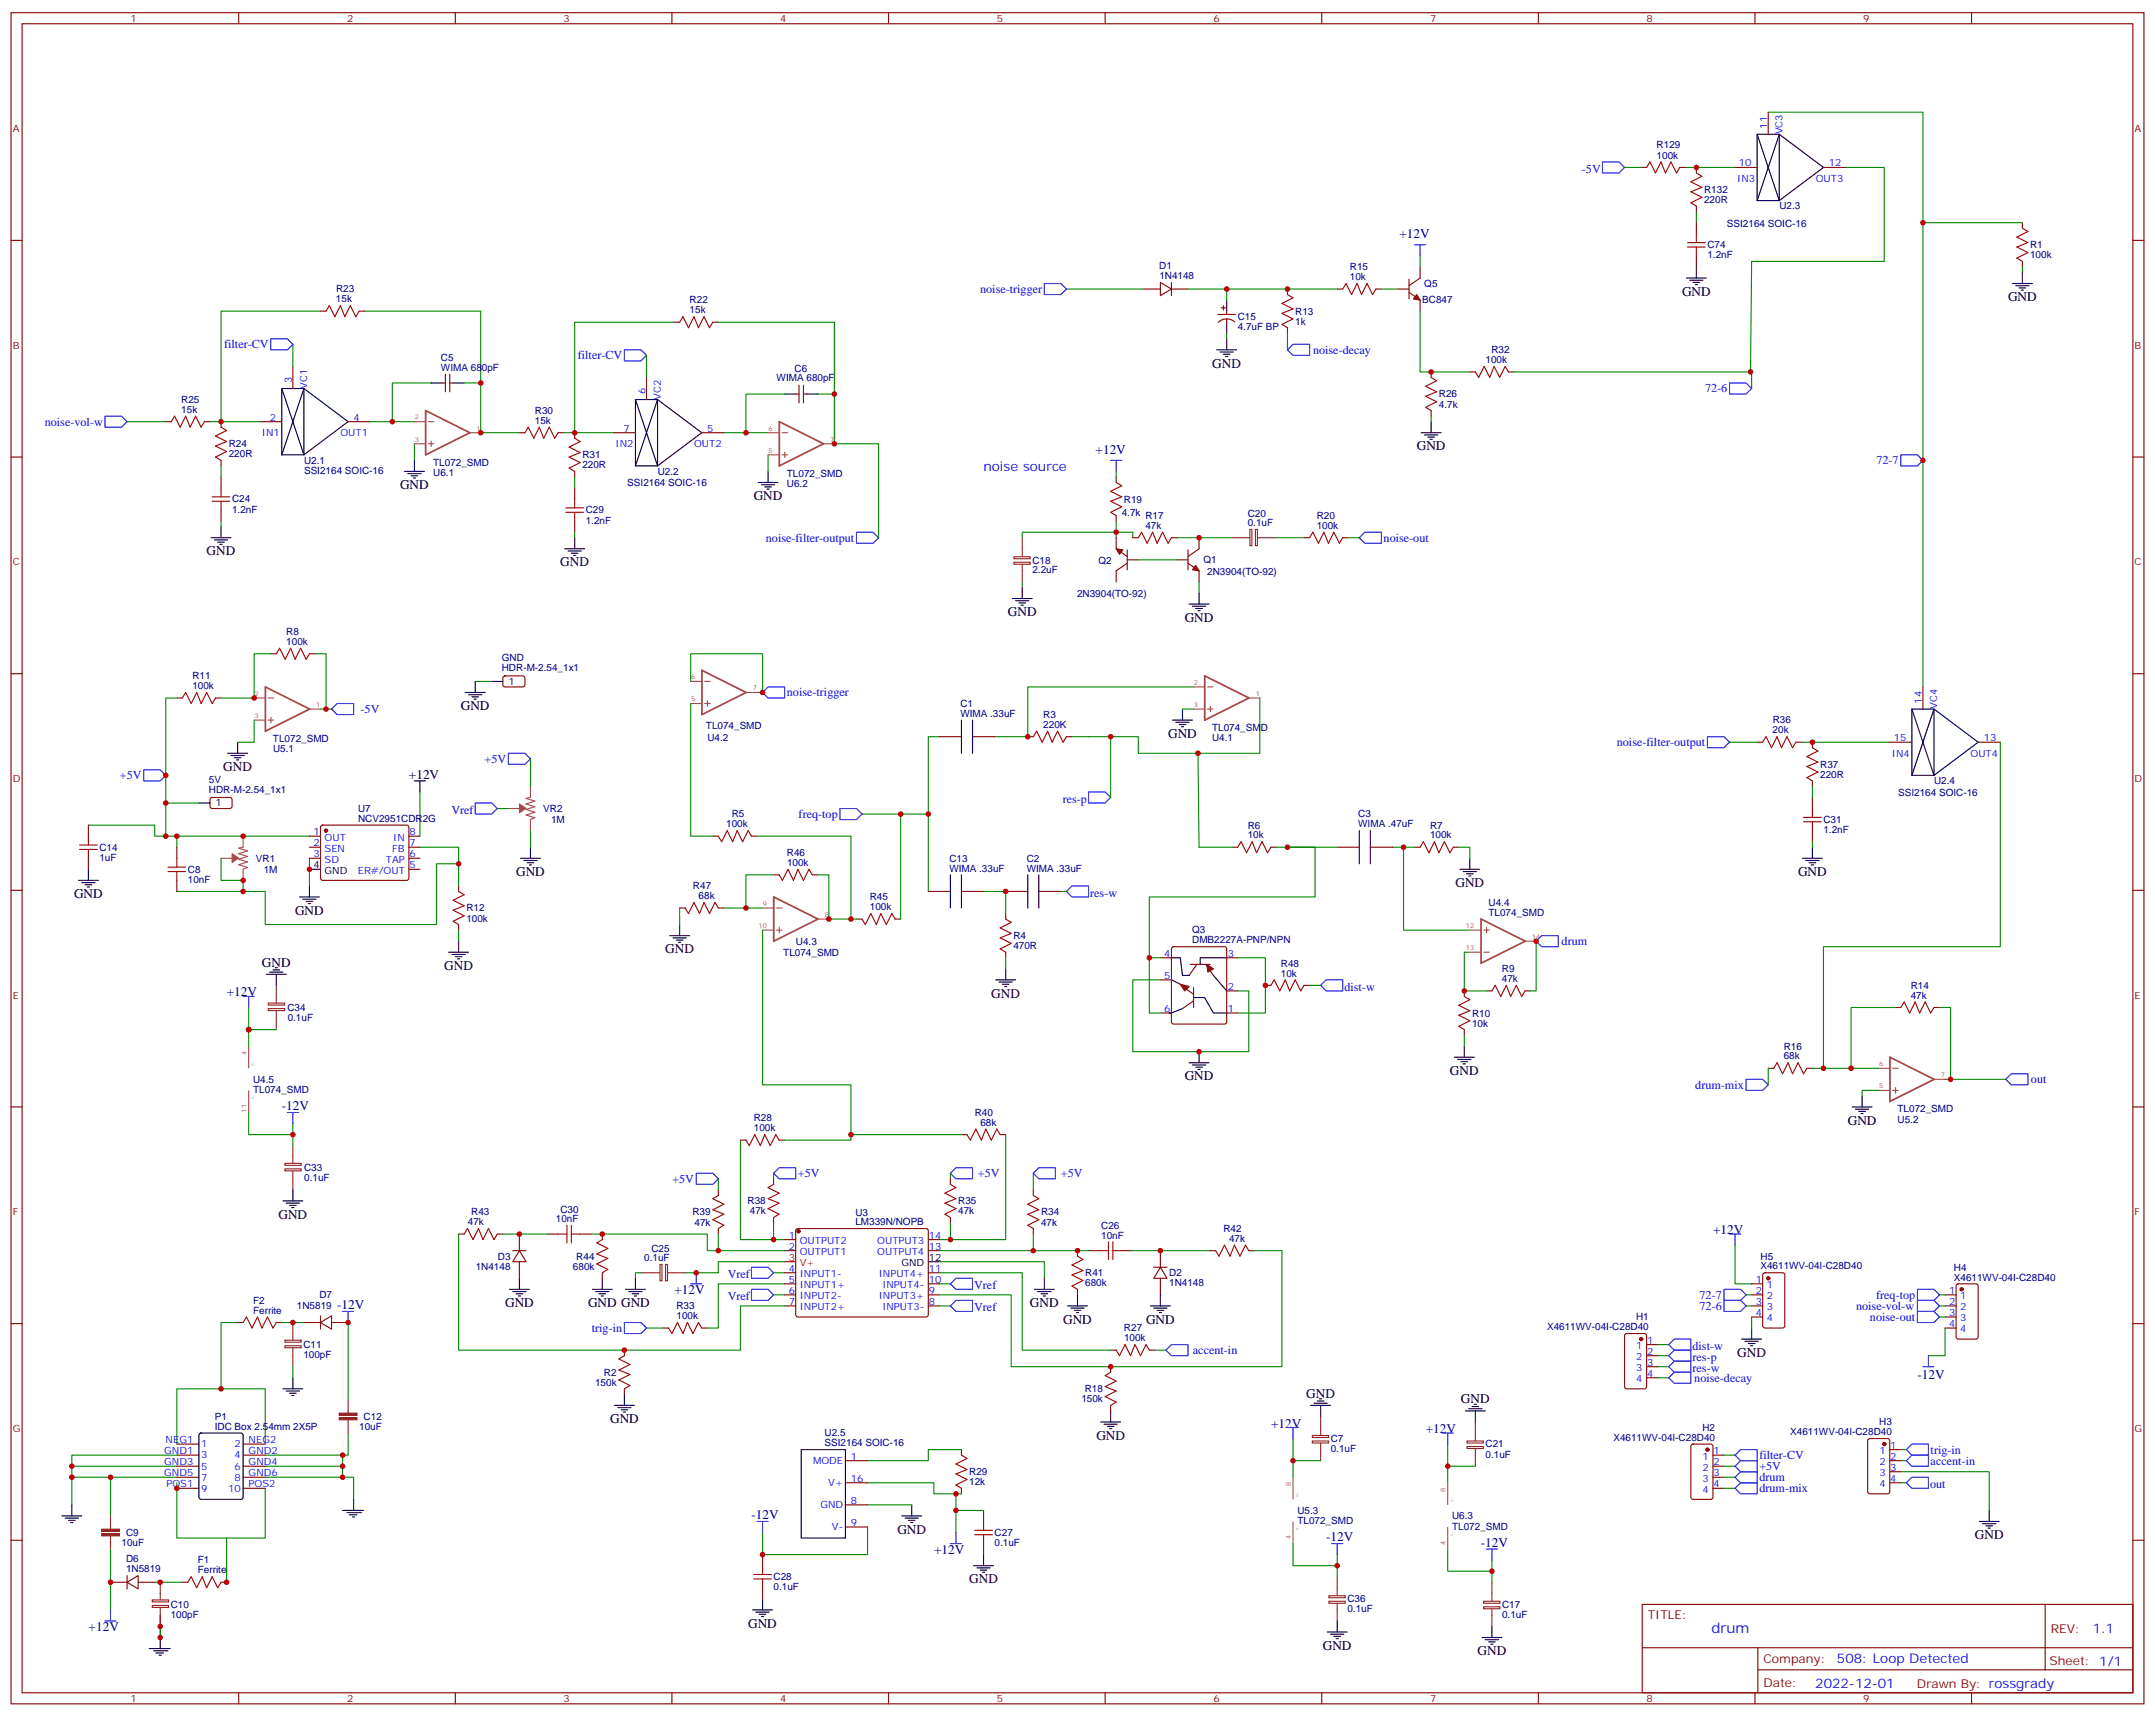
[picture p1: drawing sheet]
<svg xmlns="http://www.w3.org/2000/svg" width="688mm" height="548mm" viewBox="0 0 688 548" stroke-linecap="round" stroke-linejoin="round" font-family="sans-serif">
<defs><g id="words">
<text font-size="4.6" fill="#00f" x="546.3" y="521.1">drum</text>
<g font-size="4.2" fill="#000080">
<text x="446.7" y="76">+12V</text>
<text x="349.7" y="144.8">+12V</text>
<text x="72.4" y="318">+12V</text>
<text x="90" y="354.4">-12V</text>
<text x="546.9" y="393.9">+12V</text>
<text x="215.3" y="412.9">+12V</text>
<text x="107.6" y="417.9">-12V</text>
<text x="612.1" y="440.1">-12V</text>
<text x="405.8" y="455.6">+12V</text>
<text x="455.2" y="457.4">+12V</text>
<text x="239.9" y="484.9">-12V</text>
<text x="423.3" y="491.9">-12V</text>
<text x="298.2" y="495.8">+12V</text>
<text x="472.7" y="493.7">-12V</text>
<text x="28.3" y="520.5">+12V</text>
</g>
<g font-size="4.2">
<text x="536.9" y="94.4">GND</text>
<text x="641" y="96.1">GND</text>
<text x="387" y="117.3">GND</text>
<text x="452.3" y="143.8">GND</text>
<text x="127.7" y="156.1">GND</text>
<text x="240.6" y="159.6">GND</text>
<text x="66" y="177.3">GND</text>
<text x="178.9" y="180.8">GND</text>
<text x="321.7" y="196.7">GND</text>
<text x="378.2" y="198.4">GND</text>
<text x="147.1" y="226.7">GND</text>
<text x="372.9" y="235.5">GND</text>
<text x="71.3" y="246.1">GND</text>
<text x="130.5" y="248.5">+12V</text>
<text x="164.7" y="279.6">GND</text>
<text x="574" y="279.6">GND</text>
<text x="23.6" y="286.6">GND</text>
<text x="464.6" y="283.1">GND</text>
<text x="94.2" y="291.9">GND</text>
<text x="212.4" y="304.3">GND</text>
<text x="83.6" y="308.5">GND</text>
<text x="141.8" y="309.6">GND</text>
<text x="316.4" y="318.4">GND</text>
<text x="378.2" y="344.8">GND</text>
<text x="462.8" y="343.1">GND</text>
<text x="589.8" y="359">GND</text>
<text x="88.9" y="388.9">GND</text>
<text x="161.2" y="417.2">GND</text>
<text x="187.7" y="417.2">GND GND</text>
<text x="328.8" y="417.2">GND</text>
<text x="339.4" y="422.5">GND</text>
<text x="365.8" y="422.5">GND</text>
<text x="554.6" y="433">GND</text>
<text x="417" y="446.1">GND</text>
<text x="466.4" y="447.9">GND</text>
<text x="194.8" y="454.2">GND</text>
<text x="350" y="459.5">GND</text>
<text x="286.5" y="489.5">GND</text>
<text x="630.4" y="491.2">GND</text>
<text x="309.4" y="505.4">GND</text>
<text x="238.8" y="519.5">GND</text>
<text x="422.3" y="526.5">GND</text>
<text x="471.7" y="528.3">GND</text>
</g>
<g font-size="4.2" fill="#00f">
<text x="314" y="150.5">noise source</text>
<text x="668" y="521.3">1.1</text>
<text x="586.4" y="530.9">508: Loop Detected</text>
<text x="579.5" y="538.7">2022-12-01</text>
</g>
<g font-size="3.9" fill="#00f">
<text x="505" y="55.2">-5V</text>
<text x="312.9" y="93.5">noise-trigger</text>
<text x="71.6" y="111.2">filter-CV</text>
<text x="419.1" y="112.9">noise-decay</text>
<text x="184.4" y="114.7">filter-CV</text>
<text x="544.3" y="125.2">72-6</text>
<text x="14.3" y="135.9">noise-vol-w</text>
<text x="599" y="148.1">72-7</text>
<text x="244.5" y="172.9">noise-filter-output</text>
<text x="441.7" y="172.9">noise-out</text>
<text x="115.1" y="227.6">-5V</text>
<text x="251.2" y="222.3">noise-trigger</text>
<text x="516.1" y="238.2">noise-filter-output</text>
<text x="154.7" y="243.5">+5V</text>
<text x="38.2" y="248.8">+5V</text>
<text x="339.2" y="256.3">res-p</text>
<text x="144.1" y="259.8">Vref</text>
<text x="254.9" y="261.1">freq-top</text>
<text x="348" y="286.3">res-w</text>
<text x="498.5" y="301.6">drum</text>
<text x="429.2" y="316.3">dist-w</text>
<text x="541.2" y="347.5">drum-mix</text>
<text x="648.3" y="345.8">out</text>
<text x="214.6" y="377.5">+5V</text>
<text x="254.7" y="375.8">+5V</text>
<text x="312.2" y="375.7">+5V</text>
<text x="338.7" y="375.7">+5V</text>
<text x="232.3" y="408">Vref</text>
<text x="311" y="411.5">Vref</text>
<text x="232.3" y="415">Vref</text>
<text x="311" y="418.6">Vref</text>
<text x="542.5" y="418">72-6</text>
<text x="542.5" y="414.4">72-7</text>
<text x="592.5" y="418">noise-vol-w</text>
<text x="598.9" y="414.5">freq-top</text>
<text x="188.9" y="425.1">trig-in</text>
<text x="596.9" y="421.6">noise-out</text>
<text x="540.3" y="430.9">dist-w</text>
<text x="380.8" y="432.2">accent-in</text>
<text x="540.3" y="438">res-w</text>
<text x="540.3" y="434.4">res-p</text>
<text x="540.8" y="441">noise-decay</text>
<text x="561.6" y="465.7">filter-CV</text>
<text x="616.3" y="467.5">accent-in</text>
<text x="616.3" y="463.9">trig-in</text>
<text x="561.6" y="469.2">+5V</text>
<text x="561.6" y="472.7">drum</text>
<text x="561.6" y="476.3">drum-mix</text>
<text x="616.1" y="475">out</text>
</g>
<g font-size="3.9" fill="#800">
<text x="526" y="516.6">TITLE:</text>
<text x="654.6" y="521.3">REV:</text>
<text x="562.9" y="530.8">Company:</text>
<text x="654.3" y="531.5">Sheet: 1/1</text>
<text x="562.9" y="538.5">Date:</text>
<text x="611.9" y="538.6">Drawn By: rossgrady</text>
</g>
<g font-size="3.2" fill="#800">
<text x="41.6" y="7.1">1</text>
<text x="110.8" y="7.1">2</text>
<text x="179.9" y="7.1">3</text>
<text x="249.1" y="7.1">4</text>
<text x="318.2" y="7.1">5</text>
<text x="387.3" y="7.1">6</text>
<text x="456.5" y="7.1">7</text>
<text x="525.6" y="7.1">8</text>
<text x="594.8" y="7.1">9</text>
<text x="4.1" y="42.2">A</text>
<text x="681.4" y="42.2">A</text>
<text x="4.1" y="111.3">B</text>
<text x="681.4" y="111.3">B</text>
<text x="4.1" y="180.4">C</text>
<text x="681.4" y="180.4">C</text>
<text x="4.1" y="249.6">D</text>
<text x="681.4" y="249.6">D</text>
<text x="4.1" y="318.7">E</text>
<text x="681.4" y="318.7">E</text>
<text x="4.1" y="387.9">F</text>
<text x="681.4" y="387.9">F</text>
<text x="4.1" y="457">G</text>
<text x="681.4" y="457">G</text>
<text x="41.6" y="543.3">1</text>
<text x="110.8" y="543.3">2</text>
<text x="179.9" y="543.3">3</text>
<text x="249.1" y="543.3">4</text>
<text x="318.2" y="543.3">5</text>
<text x="387.3" y="543.3">6</text>
<text x="456.5" y="543.3">7</text>
<text x="525.6" y="543.3">8</text>
<text x="594.8" y="543.3">9</text>
</g>
<g font-size="3.2" fill="#00f">
<text x="564.1" y="41.1" transform="rotate(-90 564.1 41.1)">11</text>
<text x="569" y="42.9" transform="rotate(-90 569 42.9)">VC3</text>
<text x="555.1" y="53.1">10</text>
<text x="583.8" y="53.1">12</text>
<text x="554.6" y="58">IN3</text>
<text x="579.6" y="58">OUT3</text>
<text x="93.1" y="122.2" transform="rotate(-90 93.1 122.2)">3</text>
<text x="98.1" y="124.1" transform="rotate(-90 98.1 124.1)">VC1</text>
<text x="206" y="125.8" transform="rotate(-90 206 125.8)">6</text>
<text x="211" y="127.6" transform="rotate(-90 211 127.6)">VC2</text>
<text x="86.2" y="134.2">2</text>
<text x="112.9" y="134.2">4</text>
<text x="199.1" y="137.8">7</text>
<text x="225.8" y="137.8">5</text>
<text x="83.6" y="139.2">IN1</text>
<text x="108.7" y="139.2">OUT1</text>
<text x="196.5" y="142.7">IN2</text>
<text x="221.6" y="142.7">OUT2</text>
<text x="613.5" y="224.5" transform="rotate(-90 613.5 224.5)">14</text>
<text x="618.4" y="226.4" transform="rotate(-90 618.4 226.4)">VC4</text>
<text x="604.5" y="236.5">15</text>
<text x="633.2" y="236.5">13</text>
<text x="604" y="241.5">IN4</text>
<text x="629" y="241.5">OUT4</text>
<text x="100.1" y="266.5">1</text>
<text x="103.6" y="268.3">OUT</text>
<text x="125.5" y="268.3">IN</text>
<text x="130.7" y="266.5">8</text>
<text x="100.1" y="270.1">2</text>
<text x="100.1" y="273.6">3</text>
<text x="103.6" y="271.8">SEN</text>
<text x="103.6" y="275.3">SD</text>
<text x="123.2" y="275.3">TAP</text>
<text x="125.2" y="271.8">FB</text>
<text x="130.7" y="273.6">6</text>
<text x="130.7" y="270.1">7</text>
<text x="114.2" y="278.9">ER#/OUT</text>
<text x="130.7" y="277.1">5</text>
<text x="371.6" y="305.3">4</text>
<text x="391.9" y="305.3">3</text>
<text x="371.6" y="312.4">5</text>
<text x="391.9" y="315.9">2</text>
<text x="371.6" y="323">6</text>
<text x="391.9" y="323">1</text>
<text x="251.8" y="395.3">1</text>
<text x="296.5" y="395.3">14</text>
<text x="251.8" y="398.8">2</text>
<text x="255.3" y="397.1">OUTPUT2</text>
<text x="255.3" y="400.6">OUTPUT1</text>
<text x="280" y="400.6">OUTPUT4</text>
<text x="280" y="397.1">OUTPUT3</text>
<text x="296.5" y="398.8">13</text>
<text x="251.8" y="405.9">4</text>
<text x="255.3" y="407.6">INPUT1-</text>
<text x="280.5" y="407.6">INPUT4+</text>
<text x="296.5" y="405.9">11</text>
<text x="251.8" y="409.4">5</text>
<text x="251.8" y="412.9">6</text>
<text x="255.3" y="411.2">INPUT1+</text>
<text x="281.7" y="411.2">INPUT4-</text>
<text x="296.5" y="412.9">9</text>
<text x="296.5" y="409.4">10</text>
<text x="560.5" y="409.4">1</text>
<text x="560.5" y="412.9">2</text>
<text x="564" y="411.2">1</text>
<text x="622.2" y="412.9">1</text>
<text x="251.8" y="416.5">7</text>
<text x="255.3" y="414.7">INPUT2-</text>
<text x="255.3" y="418.2">INPUT2+</text>
<text x="280.5" y="414.7">INPUT3+</text>
<text x="281.7" y="418.2">INPUT3-</text>
<text x="296.5" y="416.5">8</text>
<text x="560.5" y="416.5">3</text>
<text x="560.5" y="420">4</text>
<text x="564" y="414.7">2</text>
<text x="564" y="418.2">3</text>
<text x="622.2" y="416.5">2</text>
<text x="622.2" y="420">3</text>
<text x="625.7" y="414.7">1</text>
<text x="625.7" y="418.2">2</text>
<text x="564" y="421.7">4</text>
<text x="622.2" y="423.5">4</text>
<text x="625.7" y="421.7">3</text>
<text x="625.7" y="425.3">4</text>
<text x="522.3" y="430.6">1</text>
<text x="525.8" y="428.8">1</text>
<text x="522.3" y="434.1">2</text>
<text x="522.3" y="437.6">3</text>
<text x="525.8" y="432.3">2</text>
<text x="525.8" y="435.9">3</text>
<text x="522.3" y="441.1">4</text>
<text x="525.8" y="439.4">4</text>
<text x="52.9" y="460.6">NEG1</text>
<text x="64.2" y="462">1</text>
<text x="74.9" y="462">2</text>
<text x="79.4" y="460.6">NEG2</text>
<text x="52.4" y="464.1">GND1</text>
<text x="52.4" y="467.6">GND3</text>
<text x="64.2" y="465.5">3</text>
<text x="74.9" y="465.5">4</text>
<text x="79.4" y="464.1">GND2</text>
<text x="79.4" y="467.6">GND4</text>
<text x="259.5" y="467.3">MODE</text>
<text x="271.6" y="465.8">1</text>
<text x="543.5" y="465.8">1</text>
<text x="547" y="464.1">1</text>
<text x="547" y="467.6">2</text>
<text x="599.9" y="464.1">1</text>
<text x="599.9" y="467.6">2</text>
<text x="603.4" y="462.3">1</text>
<text x="603.4" y="465.8">2</text>
<text x="52.4" y="471.1">GND5</text>
<text x="64.2" y="469">5</text>
<text x="64.2" y="472.5">7</text>
<text x="74.9" y="469">6</text>
<text x="74.9" y="472.5">8</text>
<text x="79.4" y="471.1">GND6</text>
<text x="271.6" y="472.9">16</text>
<text x="543.5" y="469.4">2</text>
<text x="543.5" y="472.9">3</text>
<text x="547" y="471.1">3</text>
<text x="599.9" y="471.1">3</text>
<text x="603.4" y="469.4">3</text>
<text x="603.4" y="472.9">4</text>
<text x="53.1" y="474.7">POS1</text>
<text x="64.2" y="476.1">9</text>
<text x="72.9" y="476.1">10</text>
<text x="79.4" y="474.7">POS2</text>
<text x="264.4" y="474.3">V+</text>
<text x="271.6" y="480">8</text>
<text x="543.5" y="476.4">4</text>
<text x="547" y="474.7">4</text>
<text x="599.9" y="474.7">4</text>
<text x="261.9" y="481.4">GND</text>
<text x="265.6" y="488.4">V-</text>
<text x="271.6" y="487">9</text>
</g>
<g font-size="3.2" fill="#000080">
<text x="528.8" y="47.4">R129</text>
<text x="528.8" y="50.6">100k</text>
<text x="544" y="64.8">220R</text>
<text x="544" y="61.6">R132</text>
<text x="568" y="66.9">U2.3</text>
<text x="551.3" y="72.5">SSI2164 SOIC-16</text>
<text x="545" y="82.5">1.2nF</text>
<text x="545" y="79.2">C74</text>
<text x="648.1" y="82.5">100k</text>
<text x="648.1" y="79.2">R1</text>
<text x="370.1" y="85.9">D1</text>
<text x="370.1" y="89.1">1N4148</text>
<text x="430.9" y="89.4">10k</text>
<text x="430.9" y="86.2">R15</text>
<text x="107.3" y="93.2">R23</text>
<text x="454.7" y="91.6">Q5</text>
<text x="107.3" y="96.5">15k</text>
<text x="220.1" y="100">15k</text>
<text x="220.1" y="96.8">R22</text>
<text x="413.5" y="100.4">R13</text>
<text x="454" y="96.6">BC847</text>
<text x="395.1" y="105.4">4.7uF BP</text>
<text x="395.1" y="102.2">C15</text>
<text x="413.5" y="103.6">1k</text>
<text x="476.1" y="112.8">R32</text>
<text x="140.8" y="118.4">WIMA 680pF</text>
<text x="140.8" y="115.2">C5</text>
<text x="253.7" y="118.7">C6</text>
<text x="474.2" y="115.9">100k</text>
<text x="247.9" y="121.6">WIMA 680pF</text>
<text x="57.9" y="131.8">15k</text>
<text x="57.9" y="128.5">R25</text>
<text x="459.3" y="130.1">4.7k</text>
<text x="459.3" y="126.8">R26</text>
<text x="170.8" y="135.3">15k</text>
<text x="170.8" y="132">R30</text>
<text x="73" y="142.7">R24</text>
<text x="73" y="146">220R</text>
<text x="97.1" y="148">U2.1</text>
<text x="138.3" y="148.7">TL072_SMD</text>
<text x="185.9" y="149.5">220R</text>
<text x="185.9" y="146.2">R31</text>
<text x="97.1" y="151.2">SSI2164 SOIC-16</text>
<text x="138.3" y="151.9">U6.1</text>
<text x="200.3" y="155.1">SSI2164 SOIC-16</text>
<text x="210" y="151.5">U2.2</text>
<text x="251.2" y="152.2">TL072_SMD</text>
<text x="251.2" y="155.5">U6.2</text>
<text x="74.1" y="160.4">C24</text>
<text x="358.8" y="160.4">R19</text>
<text x="74.1" y="163.6">1.2nF</text>
<text x="187" y="167.1">1.2nF</text>
<text x="187" y="163.9">C29</text>
<text x="358.1" y="164.6">4.7k</text>
<text x="365.6" y="165.6">R17</text>
<text x="398.3" y="167.9">0.1uF</text>
<text x="398.3" y="164.9">C20</text>
<text x="420.3" y="165.6">R20</text>
<text x="365.6" y="168.8">47k</text>
<text x="420.3" y="168.8">100k</text>
<text x="329.6" y="179.9">C18</text>
<text x="384.2" y="179.8">Q1</text>
<text x="329.6" y="183">2.2uF</text>
<text x="350.7" y="180">Q2</text>
<text x="385.4" y="183.4">2N3904(TO-92)</text>
<text x="343.8" y="190.5">2N3904(TO-92)</text>
<text x="91.4" y="202.6">R8</text>
<text x="91.4" y="205.8">100k</text>
<text x="160.2" y="214.2">HDR-M-2.54_1x1</text>
<text x="160.2" y="211">GND</text>
<text x="61.4" y="220">100k</text>
<text x="61.4" y="216.7">R11</text>
<text x="306.6" y="225.6">C1</text>
<text x="225.4" y="232.7">TL074_SMD</text>
<text x="306.6" y="228.8">WIMA .33uF</text>
<text x="333" y="232.3">220K</text>
<text x="333" y="229.2">R3</text>
<text x="386.9" y="233.4">TL074_SMD</text>
<text x="565.9" y="230.8">R36</text>
<text x="87.1" y="236.9">TL072_SMD</text>
<text x="225.8" y="236.4">U4.2</text>
<text x="386.9" y="236.5">U4.1</text>
<text x="565.9" y="234.1">20k</text>
<text x="87.2" y="240.1">U5.1</text>
<text x="581" y="245">R37</text>
<text x="66.7" y="249.9">5V</text>
<text x="581" y="248.3">220R</text>
<text x="617.4" y="250.3">U2.4</text>
<text x="66.7" y="253">HDR-M-2.54_1x1</text>
<text x="606" y="253.9">SSI2164 SOIC-16</text>
<text x="114.3" y="262.3">NCV2951CDR2G</text>
<text x="114.3" y="259.1">U7</text>
<text x="173.4" y="259.1">VR2</text>
<text x="175.9" y="262.7">1M</text>
<text x="233.6" y="260.9">R5</text>
<text x="433.6" y="260.9">C3</text>
<text x="582.1" y="262.7">C31</text>
<text x="231.8" y="264.1">100k</text>
<text x="398.3" y="267.6">10k</text>
<text x="398.3" y="264.4">R6</text>
<text x="433.6" y="264.1">WIMA .47uF</text>
<text x="456.5" y="267.6">100k</text>
<text x="456.5" y="264.4">R7</text>
<text x="582.1" y="265.9">1.2nF</text>
<text x="31.7" y="274.7">1uF</text>
<text x="31.7" y="271.5">C14</text>
<text x="81.7" y="275">VR1</text>
<text x="251.2" y="273.2">R46</text>
<text x="303.1" y="275">C13</text>
<text x="327.7" y="275">C2</text>
<text x="60" y="281.8">10nF</text>
<text x="60" y="278.6">C8</text>
<text x="84.2" y="278.6">1M</text>
<text x="251.2" y="276.4">100k</text>
<text x="303" y="278.2">WIMA .33uF</text>
<text x="327.7" y="278.2">WIMA .33uF</text>
<text x="221.2" y="283.8">R47</text>
<text x="223" y="287">68k</text>
<text x="277.7" y="287.3">R45</text>
<text x="148.9" y="290.9">R12</text>
<text x="277.7" y="290.5">100k</text>
<text x="475.2" y="292.3">TL074_SMD</text>
<text x="475.2" y="289.1">U4.4</text>
<text x="148.9" y="294.1">100k</text>
<text x="323.5" y="299.7">R4</text>
<text x="380.6" y="297.9">Q3</text>
<text x="250.1" y="305">TL074_SMD</text>
<text x="254.1" y="301.5">U4.3</text>
<text x="323.5" y="302.9">470R</text>
<text x="380.6" y="301.1">DMB2227A-PNP/NPN</text>
<text x="408.9" y="311.7">10k</text>
<text x="408.9" y="308.5">R48</text>
<text x="479.4" y="310.3">R9</text>
<text x="479.4" y="313.4">47k</text>
<text x="610" y="315.6">R14</text>
<text x="91.8" y="322.7">C34</text>
<text x="610" y="318.7">47k</text>
<text x="91.8" y="325.9">0.1uF</text>
<text x="469.9" y="327.6">10k</text>
<text x="469.9" y="324.5">R10</text>
<text x="569.4" y="335">R16</text>
<text x="569.4" y="338.1">68k</text>
<text x="80.8" y="345.7">U4.5</text>
<text x="80.8" y="348.8">TL074_SMD</text>
<text x="240.6" y="357.9">R28</text>
<text x="311.2" y="356.1">R40</text>
<text x="313" y="359.3">68k</text>
<text x="605.7" y="355.1">TL072_SMD</text>
<text x="605.7" y="358.3">U5.2</text>
<text x="240.7" y="361.1">100k</text>
<text x="97.1" y="373.8">C33</text>
<text x="97.1" y="377">0.1uF</text>
<text x="150.4" y="387.9">R43</text>
<text x="177.5" y="390">10nF</text>
<text x="178.9" y="387">C30</text>
<text x="221" y="387.9">R39</text>
<text x="238.7" y="384.4">R38</text>
<text x="239.4" y="387.6">47k</text>
<text x="273.1" y="388">U3</text>
<text x="305.9" y="387.6">47k</text>
<text x="305.9" y="384.4">R35</text>
<text x="332.3" y="387.9">R34</text>
<text x="149.3" y="391.1">47k</text>
<text x="221.7" y="391.2">47k</text>
<text x="273.1" y="391.1">LM339N/NOPB</text>
<text x="332.3" y="391.2">47k</text>
<text x="351.5" y="395.3">10nF</text>
<text x="351.5" y="392.3">C26</text>
<text x="390.5" y="393.2">R42</text>
<text x="207.9" y="399.5">C25</text>
<text x="392.3" y="396.3">47k</text>
<text x="151.9" y="405.3">1N4148</text>
<text x="158.9" y="402.1">D3</text>
<text x="182.9" y="405.3">680k</text>
<text x="184" y="402">R44</text>
<text x="205.6" y="402.5">0.1uF</text>
<text x="346.4" y="407.3">R41</text>
<text x="373.2" y="407.4">D2</text>
<text x="562" y="405.2">X4611WV-04I-C28D40</text>
<text x="562" y="402">H5</text>
<text x="623.7" y="405.6">H4</text>
<text x="346.4" y="410.6">680k</text>
<text x="373.2" y="410.6">1N4148</text>
<text x="623.7" y="408.7">X4611WV-04I-C28D40</text>
<text x="80.8" y="419.3">Ferrite</text>
<text x="80.8" y="416.1">F2</text>
<text x="94.8" y="417.9">1N5819</text>
<text x="102" y="414.4">D7</text>
<text x="215.9" y="417.9">R33</text>
<text x="216" y="421">100k</text>
<text x="358.8" y="424.9">R27</text>
<text x="493.9" y="424.6">X4611WV-04I-C28D40</text>
<text x="522.3" y="421.4">H1</text>
<text x="96.8" y="430.4">C11</text>
<text x="358.8" y="428.1">100k</text>
<text x="96.8" y="433.5">100pF</text>
<text x="190" y="442.3">150k</text>
<text x="192.8" y="439">R2</text>
<text x="345.2" y="447.6">150k</text>
<text x="346.2" y="444.3">R18</text>
<text x="68.5" y="453.1">P1</text>
<text x="116.1" y="453.2">C12</text>
<text x="599.9" y="454.9">H3</text>
<text x="68.5" y="456.3">IDC Box 2.54mm 2X5P</text>
<text x="114.7" y="456.4">10uF</text>
<text x="263.2" y="461.6">SSI2164 SOIC-16</text>
<text x="263.2" y="458.4">U2.5</text>
<text x="424.8" y="460.2">C7</text>
<text x="474.2" y="462">C21</text>
<text x="515" y="459.8">X4611WV-04I-C28D40</text>
<text x="543.4" y="456.7">H2</text>
<text x="571.5" y="458.1">X4611WV-04I-C28D40</text>
<text x="424.8" y="463.5">0.1uF</text>
<text x="474.2" y="465.2">0.1uF</text>
<text x="309.4" y="470.8">R29</text>
<text x="309.4" y="474.1">12k</text>
<text x="414.2" y="483.1">U5.3</text>
<text x="463.5" y="484.9">U6.3</text>
<text x="40.2" y="490.2">C9</text>
<text x="317.5" y="490.3">C27</text>
<text x="414.2" y="486.4">TL072_SMD</text>
<text x="463.5" y="488.2">TL072_SMD</text>
<text x="38.8" y="493.5">10uF</text>
<text x="317.5" y="493.5">0.1uF</text>
<text x="40.2" y="501.8">1N5819</text>
<text x="40.2" y="498.6">D6</text>
<text x="63.2" y="502.2">Ferrite</text>
<text x="63.2" y="499">F1</text>
<text x="246.9" y="507.6">0.1uF</text>
<text x="246.9" y="504.4">C28</text>
<text x="54.5" y="513.3">C10</text>
<text x="430.1" y="514.6">0.1uF</text>
<text x="430.1" y="511.4">C36</text>
<text x="479.5" y="513.1">C17</text>
<text x="54.5" y="516.4">100pF</text>
<text x="479.5" y="516.4">0.1uF</text>
</g>
<g font-size="3.2">
<text x="162.3" y="218.5">1</text>
<text x="68.8" y="257.4">1</text>
<text x="100.1" y="277.1">4</text>
<text x="103.6" y="278.9">GND</text>
<text x="287.7" y="404.1">GND</text>
<text x="296.5" y="402.3">12</text>
</g>
<g font-size="3.2" fill="#f00">
<text x="251.8" y="402.3">3</text>
<text x="255.3" y="404.1">V+</text>
</g>
<g font-size="2.1" fill="#a54b4b">
<text x="132.4" y="133.9">2</text>
<text x="152.1" y="137.4">1</text>
<text x="245.3" y="137.4">6</text>
<text x="132.4" y="140.9">3</text>
<text x="265" y="140.9">7</text>
<text x="245.3" y="144.5">5</text>
<text x="220.6" y="216.8">6</text>
<text x="240.3" y="220.3">7</text>
<text x="381.1" y="218.6">2</text>
<text x="81.2" y="222.1">2</text>
<text x="101" y="225.6">1</text>
<text x="220.6" y="223.8">5</text>
<text x="381.1" y="225.6">3</text>
<text x="400.8" y="222.1">1</text>
<text x="81.2" y="229.1">3</text>
<text x="243.5" y="289.1">9</text>
<text x="263.2" y="292.6">8</text>
<text x="242.2" y="296.2">10</text>
<text x="468" y="296.2">12</text>
<text x="489" y="299.7">14</text>
<text x="468" y="303.2">13</text>
<text x="78.7" y="336.8" transform="rotate(-90 78.7 336.8)">4</text>
<text x="599.8" y="340.3">6</text>
<text x="599.8" y="347.3">5</text>
<text x="619.6" y="343.8">7</text>
<text x="78.7" y="355.1" transform="rotate(-90 78.7 355.1)">11</text>
<text x="412.1" y="474.4" transform="rotate(-90 412.1 474.4)">8</text>
<text x="461.4" y="476.1" transform="rotate(-90 461.4 476.1)">8</text>
<text x="412.1" y="491.3" transform="rotate(-90 412.1 491.3)">4</text>
<text x="461.4" y="493.1" transform="rotate(-90 461.4 493.1)">4</text>
</g>
<g font-size="1.1" fill="#4ba54b">
<text x="81.1" y="340.2" transform="rotate(-90 81.1 340.2)">V+</text>
<text x="81.1" y="350.8" transform="rotate(-90 81.1 350.8)">V-</text>
<text x="414.5" y="477.8" transform="rotate(-90 414.5 477.8)">V+</text>
<text x="463.9" y="479.5" transform="rotate(-90 463.9 479.5)">V+</text>
<text x="414.5" y="488.4" transform="rotate(-90 414.5 488.4)">V-</text>
<text x="463.9" y="490.1" transform="rotate(-90 463.9 490.1)">V-</text>
</g>
</g></defs>
<g fill="none" stroke="#870000" stroke-width=".35">
<path d="M3.5 4.1h680.9v539.7h-680.9zM7.1 7.6h673.8v532.7h-673.8zM76.2 4.1v3.5M145.3 4.1v3.5M214.5 4.1v3.5M283.6 4.1v3.5M352.8 4.1v3.5M421.9 4.1v3.5M491.1 4.1v3.5M560.2 4.1v3.5M629.4 4.1v3.5M564.4 35.8v7.1"/>
<path d="M523.9 53.4h1.7M536.2 53.4h1.8M541.5 53.4v1.8M553.9 53.4h7M582.1 53.4h7M3.5 76.7h3.6M541.5 65.8v1.8M541.5 71.1v3.5M645.6 71.1v1.7M680.9 76.7h3.5M102.3 99.3h1.8M114.7 99.3h1.7"/>
<path d="M365.1 92.3h5.3M370.4 90.1l3.5 2.2-3.5 2.1zM373.9 92.3h5.3M373.9 90.1v4.3M389.8 98.2h1.4M390.5 97.5v1.5M391.6 99.3v1.1M411 92.3v1.7M426.9 92.3h1.7M439.2 92.3h1.8M446.3 92.3h3.5M449.8 93.3l3.5 2.5v3.5"/>
<path d="M449.8 89.1v6.3M453.3 85.2v3.5l-3.5 2.5M541.5 81.7v3.5M645.6 83.4v1.8M93.5 116.9v7.1M142.2 119.4v5.7M143.6 119.4v5.7M215.2 102.8h1.8M227.5 102.8h1.8M388.8 100.4h5.6M391.6 101.8v1M394.1 102.7a3.8 3.8 0 0 0-5.2 .2"/>
<path d="M411 104.6v1.8M456.8 118.7v1.8M469.2 118.7h1.8M481.5 118.7h1.8M52.9 134.6h1.8M65.3 134.6h1.7M70.6 134.6v1.7M82.9 134.6h7.1M111.1 134.6h7.1M141.1 122.2h1.1M143.6 122.2h1M165.8 138.1h1.8"/>
<path d="M178.2 138.1h1.7M183.4 138.1v1.8M195.8 138.1h7M206.4 120.5v7M224 138.1h7.1M254 125.8h1.1M255.1 122.9v5.7M256.5 122.9v5.7M256.5 125.8h1M456.8 131.1v1.7M3.5 145.9h3.6M70.6 146.9v1.8"/>
<path d="M70.6 152.2v3.6M183.4 150.5v1.7M183.4 155.8v3.5M356.3 152.2v1.8M680.9 145.9h3.5M70.6 162.8v3.5M183.4 166.3v3.6M356.3 164.6v1.7M356.3 171.6v3.6l3.5 2.4M359.8 179.7l-3.5 2.5v3.5M359.8 178.7h3.6M359.8 175.5v6.4"/>
<path d="M361.6 171.6h1.8M373.9 171.6h1.8M375.7 178.7h3.5M379.2 179.7l3.6 2.5v3.5M379.2 175.5v6.4M382.8 171.6v3.6l-3.6 2.4M416.3 171.6h1.7M428.6 171.6h1.8M3.5 215h3.6M86.4 208.7h1.8M98.8 208.7h1.7M160.7 215.9l.5-.2 5.9 .1 .5 .6-.1 2.4-.6 .5-6-.1-.4-.7v-2.1z"/>
<path d="M613.8 219.3v7M680.9 215h3.5M56.4 222.8h1.8M68.8 222.8h1.8M299.9 235.1h7M310.4 235.1h7.1M328.1 235.1h1.7M340.4 235.1h1.8M560.9 236.9h1.8M573.3 236.9h1.7M578.6 236.9v1.8M603.2 236.9h7.1"/>
<path d="M631.5 236.9h7M67.3 254.7l.4-.2 6 .1 .4 .6-.1 2.4-.6 .5-5.9-.1-.5-.6v-2.2zM578.6 249.2v1.8M578.6 254.5v3.6M28.2 263.3v3.6M28.2 273.9v3.6M56.4 270.4v3.5M98.8 270.4h3.5M98.8 266.9h3.5M98.8 273.9h3.5M102.5 263.6l.5-.3 27.1 .1 .4 .7v16.5l-.7 .4-27.1-.1-.4-.6v-16.2zM130.5 270.4h3.6"/>
<path d="M130.5 266.9h3.6M130.5 273.9h3.6M130.5 277.5h3.6M227.5 266.9h1.8M239.9 266.9h1.8M246.9 279.2h1.8M259.3 279.2h1.8M393.3 270.4h1.8M405.7 270.4h1.8M426.9 270.4h7M437.4 270.4h7.1M451.6 270.4h1.7"/>
<path d="M463.9 270.4h1.8M578.6 265.1v3.5M3.5 284.2h3.6M56.4 281v3.5M146.4 282.8v1.7M146.4 295.1v1.8M217 289.8h1.7M229.3 289.8h1.8M273.4 293.3h1.8M285.8 293.3h1.7M296.3 284.5h7.1M306.9 284.5h7.1"/>
<path d="M321 291.6v1.7M321 284.5h7.1M331.6 284.5h7.1M680.9 284.2h3.5M321 303.9v1.8M370.4 305.7h3.5M370.4 312.7h3.5M374.2 302.4l.4-.2h16.3l.5 .2 .2 .5v23.2l-.3 .5-.4 .2h-16.3l-.4-.2-.3-.5v-23.2zM377.5 314.9l3.5 2.4M379.9 307.8h6.4M381 315.2v6.4M381 319.4l-3.5 2.5"/>
<path d="M382.1 307.8l-2.5 3.5M384.9 307.8l2.4 3.5M391.6 316.3h3.5M391.6 305.7h3.5M403.9 314.5h1.8M416.3 314.5h1.7M467.4 316.3v1.7M474.5 316.3h1.7M486.8 316.3h1.8M370.4 323.3h3.5M391.6 323.3h3.5M467.4 328.6v1.8"/>
<path d="M605 321.6h1.8M617.4 321.6h1.7M3.5 353.3h3.6M564.4 341h1.8M576.8 341h1.8M680.9 353.3h3.5M229.3 379.8v1.7M236.4 363.9h1.7M246.9 376.2v1.8M248.7 363.9h1.8M303.4 376.2v1.8M306.9 362.1h1.8"/>
<path d="M319.3 362.1h1.7M329.8 379.8v1.7M146.4 393.9h1.8M158.7 393.9h1.8M163.7 399.2h4.2M165.8 399.2l2.1 3.5h-4.2zM165.8 393.9v5.3M174.6 393.9h3.6M185.2 393.9h3.5M192.3 393.9v1.7M229.3 392.1v1.8M246.9 388.6v1.7"/>
<path d="M250.5 395.6h3.5M250.5 399.2h3.5M254.2 392.3l.5-.2 41.2 .1 .4 .6v27.1l-.7 .4h-41.2l-.4-.7v-26.8zM296.3 395.6h3.6M296.3 399.2h3.6M303.4 388.6v1.7M329.8 392.1v1.8M344 399.2v1.7M347.5 399.2h3.5M358.1 399.2h3.5M370.4 399.2v5.3M386.3 399.2h1.8"/>
<path d="M398.6 399.2h1.8M102.3 420v4.2M165.8 402.7v5.3M192.3 406.2v1.8M250.5 406.2h3.5M250.5 409.8h3.5M250.5 413.3h3.5M250.5 416.8h3.5M296.3 406.2h3.6M296.3 409.8h3.6M296.3 413.3h3.6M296.3 416.8h3.6"/>
<path d="M344 411.5v1.8M368.3 404.5h4.2M370.4 404.5l2.1 3.5h-4.2zM370.4 408v5.3M559.2 409.8h3.5M559.2 413.3h3.5M559.2 416.8h3.5M562.9 406.4l.5-.2h5.6l.7 .5v16.5l-.4 .6-5.9 .1-.7-.5v-16.5zM620.9 413.3h3.5M620.9 416.8h3.5M624.7 410l.4-.2h5.7l.6 .4 .1 16.5-.5 .6-5.9 .1-.6-.5-.1-16.4zM3.5 422.5h3.6"/>
<path d="M75.8 422.1h1.8M88.2 422.1h1.8M97 422.1h5.3M102.3 422.1l3.5-2.1v4.2zM105.8 422.1h5.3M199.3 430.9v1.8M211.7 423.9h1.7M224 423.9h1.8M354.5 430.9h1.8M354.5 436.2v1.8M366.9 430.9h1.8M518.8 425.8l.5-.2h5.6l.7 .5v16.5l-.4 .6-5.9 .1-.7-.5v-16.5z"/>
<path d="M525.6 429.2h3.6M525.6 432.7h3.6M525.6 436.2h3.6M525.6 439.7h3.6M559.2 420.3h3.5M620.9 423.9h3.5M620.9 420.3h3.5M680.9 422.5h3.5M199.3 443.3v1.7M354.5 448.6v1.7M596.4 459.3l.5-.2h5.6l.7 .5v16.5l-.4 .6-5.9 .1-.7-.5v-16.5zM56.4 460.9h7.1"/>
<path d="M56.4 464.4h7.1M56.4 468h7.1M56.4 471.5h7.1M56.4 475h7.1M77.6 460.9h7.1M77.6 464.4h7.1M77.6 468h7.1M77.6 471.5h7.1M77.6 475h7.1M269.9 473.3h7M269.9 466.2h7M306.9 462.7v1.7"/>
<path d="M306.9 475v1.8M540 461.1l.5-.2h5.6l.7 .4v16.5l-.5 .7h-5.8l-.7-.4v-16.5zM546.8 464.4h3.5M546.8 468h3.5M546.8 471.5h3.5M546.8 475h3.5M603.2 473.3h3.6M603.2 466.2h3.6M603.2 462.7h3.6M603.2 469.7h3.6M3.5 491.6h3.6M243.4 496.2v3.5"/>
<path d="M269.9 480.3h7M269.9 487.4h7M314 482.1v3.5M314 492.7v3.5M680.9 491.6h3.5M35.3 505h5.3M40.6 505l3.5-2.1v4.2zM40.6 502.9v4.2M44.1 505h5.3M58.2 505h1.8M70.6 505h1.7M243.4 506.8v3.5"/>
<path d="M524.2 512.1h156.7v28.2h-156.7zM652.9 512.1v20.9M524.3 525.9h156.4M561.1 533h119.6M561.1 525.9v14.1M76.2 540.3v3.5M145.3 540.3v3.5M214.5 540.3v3.5M283.6 540.3v3.5M352.8 540.3v3.5M421.9 540.3v3.5M491.1 540.3v3.5"/>
<path d="M560.2 540.3v3.5M629.4 540.3v3.5"/>
</g>
<g fill="none" stroke="#a10000" stroke-width=".35">
<path d="M525.6 53.4l1.1-1.7 1.8 3.5 1.7-3.5 1.4 3.5 1.8-3.5 1.8 3.5 1-1.8M541.5 55.2l1.8 1.1-3.5 1.7 3.5 1.8-3.5 1.4 3.5 1.8-3.5 1.7 1.7 1.1M538.7 77.4h5.6M538.7 78.8h5.6M541.5 74.6v2.8M541.5 78.8v2.9M645.6 72.8l1.7 1.1-3.5 1.8 3.5 1.7-3.5 1.4 3.5 1.8-3.5 1.8 1.8 1M104.1 99.3l1-1.8 1.8 3.6 1.8-3.6 1.4 3.6 1.7-3.6 1.8 3.6 1.1-1.8M411 94l1.7 1.1-3.5 1.7 3.5 1.8-3.5 1.4 3.5 1.8-3.5 1.7 1.8 1.1M428.6 92.3l1.1-1.8 1.7 3.5 1.8-3.5 1.4 3.5 1.8-3.5 1.7 3.5 1.1-1.7M217 102.8l1-1.7 1.8 3.5 1.7-3.5 1.5 3.5 1.7-3.5 1.8 3.5 1-1.8M471 118.7l1 1.8 1.8-3.6 1.7 3.6 1.5-3.6 1.7 3.6 1.8-3.6 1 1.8"/>
<path d="M54.7 134.6l1-1.8 1.8 3.5 1.8-3.5 1.4 3.5 1.7-3.5 1.8 3.5 1.1-1.7M70.6 136.3l1.7 1.1-3.5 1.8 3.5 1.7-3.5 1.4 3.5 1.8-3.5 1.8 1.8 1M167.6 138.1l1-1.8 1.8 3.6 1.8-3.6 1.4 3.6 1.7-3.6 1.8 3.6 1.1-1.8M183.4 139.9l1.8 1-3.5 1.8 3.5 1.8-3.5 1.4 3.5 1.7-3.5 1.8 1.7 1.1M456.8 120.5l1.8 1-3.5 1.8 3.5 1.8-3.5 1.4 3.5 1.7-3.5 1.8 1.7 1.1M67.7 158.6h5.7M67.7 160h5.7M70.6 155.8v2.8M70.6 160v2.8M183.4 159.3v2.8M356.3 154l1.8 1-3.6 1.8 3.6 1.8-3.6 1.4 3.6 1.7-3.6 1.8 1.8 1.1M180.6 162.1h5.7"/>
<path d="M180.6 163.5h5.7M183.4 163.5v2.8M363.4 171.6l1-1.7 1.8 3.5 1.7-3.5 1.5 3.5 1.7-3.5 1.8 3.5 1-1.8M418 171.6l1.1-1.7 1.8 3.5 1.7-3.5 1.4 3.5 1.8-3.5 1.8 3.5 1-1.8M88.2 208.7l1.1-1.8 1.7 3.5 1.8-3.5 1.4 3.5 1.8-3.5 1.7 3.5 1.1-1.7M58.2 222.8l1.1-1.8 1.7 3.5 1.8-3.5 1.4 3.5 1.8-3.5 1.7 3.5 1.1-1.7M329.8 235.1l1.1-1.7 1.8 3.5 1.7-3.5 1.4 3.5 1.8-3.5 1.8 3.5 1-1.8M562.7 236.9l1-1.8 1.8 3.6 1.8-3.6 1.4 3.6 1.7-3.6 1.8 3.6 1.1-1.8M578.6 238.7l1.7 1-3.5 1.8 3.5 1.7-3.5 1.5 3.5 1.7-3.5 1.8 1.8 1M578.6 258.1v2.8M25.4 271.1h5.6M25.4 269.7h5.6"/>
<path d="M28.2 266.9v2.8M28.2 271.1v2.8M53.6 278.2h5.7M53.6 276.8h5.7M56.4 273.9v2.9M56.4 278.2v2.8M229.3 266.9l1.1 1.7 1.7-3.5 1.8 3.5 1.4-3.5 1.8 3.5 1.7-3.5 1.1 1.8M248.7 279.2l1.1 1.8 1.7-3.5 1.8 3.5 1.4-3.5 1.8 3.5 1.7-3.5 1.1 1.7M395.1 270.4l1.1-1.8 1.7 3.6 1.8-3.6 1.4 3.6 1.8-3.6 1.7 3.6 1.1-1.8M453.3 270.4l1.1-1.8 1.7 3.6 1.8-3.6 1.4 3.6 1.8-3.6 1.7 3.6 1.1-1.8M575.7 260.9h5.7M575.7 262.3h5.7"/>
<path d="M578.6 262.3v2.8M146.4 284.5l1.8 1.1-3.6 1.7 3.6 1.8-3.6 1.4 3.6 1.8-3.6 1.7 1.8 1.1M218.7 289.8l1.1 1.8 1.7-3.6 1.8 3.6 1.4-3.6 1.8 3.6 1.7-3.6 1.1 1.8M275.2 293.3l1 1.8 1.8-3.5 1.8 3.5 1.4-3.5 1.7 3.5 1.8-3.5 1.1 1.7M321 293.3l1.8 1.1-3.5 1.8 3.5 1.7-3.5 1.4 3.5 1.8-3.5 1.8 1.7 1M405.7 314.5l1.1-1.8 1.7 3.6 1.8-3.6 1.4 3.6 1.8-3.6 1.7 3.6 1.1-1.8M467.4 318l1.8 1.1-3.5 1.8 3.5 1.7-3.5 1.4 3.5 1.8-3.5 1.8 1.7 1M476.2 316.3l1.1-1.8 1.8 3.5 1.7-3.5 1.4 3.5 1.8-3.5 1.8 3.5 1-1.7M606.8 321.6l1-1.8 1.8 3.5 1.8-3.5 1.4 3.5 1.7-3.5 1.8 3.5 1.1-1.7M566.2 341l1.1-1.8 1.7 3.5 1.8-3.5 1.4 3.5 1.8-3.5 1.7 3.5 1.1-1.7M238.1 363.9l1.1 1.8 1.7-3.6 1.8 3.6 1.4-3.6 1.8 3.6 1.7-3.6 1.1 1.8M246.9 378l-1.7 1.1 3.5 1.7-3.5 1.8 3.5 1.4-3.5 1.8 3.5 1.7-1.8 1.1"/>
<path d="M303.4 378l1.8 1.1-3.6 1.7 3.6 1.8-3.6 1.4 3.6 1.8-3.6 1.7 1.8 1.1M308.7 362.1l1 1.8 1.8-3.5 1.8 3.5 1.4-3.5 1.7 3.5 1.8-3.5 1.1 1.7M148.2 393.9l1-1.8 1.8 3.5 1.8-3.5 1.4 3.5 1.7-3.5 1.8 3.5 1-1.7M178.2 393.9h2.8M181 391.1v5.6M182.4 391.1v5.6M182.4 393.9h2.8M192.3 395.6l-1.8 1.1 3.5 1.8-3.5 1.7 3.5 1.4-3.5 1.8 3.5 1.8-1.7 1M229.3 381.5l-1.8 1.1 3.6 1.8-3.6 1.7 3.6 1.4-3.6 1.8 3.6 1.8-1.8 1M329.8 381.5l1.8 1.1-3.5 1.8 3.5 1.7-3.5 1.4 3.5 1.8-3.5 1.8 1.7 1M351 399.2h2.8M353.8 396.3v5.7"/>
<path d="M355.2 399.2h2.9M355.2 396.3v5.7M388.1 399.2l1 1.7 1.8-3.5 1.7 3.5 1.5-3.5 1.7 3.5 1.8-3.5 1 1.8M344 400.9l1.7 1.1-3.5 1.8 3.5 1.7-3.5 1.4 3.5 1.8-3.5 1.8 1.8 1M77.6 422.1l1.1-1.8 1.7 3.6 1.8-3.6 1.4 3.6 1.8-3.6 1.7 3.6 1.1-1.8M199.3 432.7l-1.7 1 3.5 1.8-3.5 1.8 3.5 1.4-3.5 1.7 3.5 1.8-1.8 1.1M213.4 423.9l1.1 1.7 1.8-3.5 1.7 3.5 1.4-3.5 1.8 3.5 1.8-3.5 1 1.8M354.5 438l-1.7 1 3.5 1.8-3.5 1.8 3.5 1.4-3.5 1.7 3.5 1.8-1.8 1.1M356.3 430.9l1.1 1.8 1.7-3.5 1.8 3.5 1.4-3.5 1.8 3.5 1.7-3.5 1.1 1.7M306.9 464.4l1.8 1.1-3.5 1.8 3.5 1.7-3.5 1.4 3.5 1.8-3.5 1.8 1.7 1M243.4 499.7v2.8M311.1 488.4h5.7"/>
<path d="M311.1 489.8h5.7M314 485.6v2.8M314 489.8v2.9M60 505l1-1.8 1.8 3.6 1.8-3.6 1.4 3.6 1.7-3.6 1.8 3.6 1.1-1.8M240.6 502.5h5.6M240.6 503.9h5.6M243.4 503.9v2.9"/>
</g>
<g fill="none" stroke="#008700" stroke-width=".35">
<path d="M564.4 35.8h49.4v183.5M518.6 53.4h5.3M538 53.4h15.9M589.1 53.4h12.4v30h-42.3l-.4 35.3M541.5 67.6v3.5M613.8 71.1h31.8M102.3 99.3h-31.7v35.3M116.4 99.3h37.1v22.9h-5.3M340.4 92.3h24.7M379.2 92.3h47.7M391.6 92.3v3.5M441 92.3h5.3"/>
<path d="M453.3 99.3v19.4h15.9M453.3 81.7v3.5M645.6 85.2v1.8M93.5 109.9v7M206.4 113.4v7.1M215.2 102.8h-31.8v35.3M229.3 102.8h37v23M391.6 106.4v1.7M411 106.4v5.3M483.3 118.7h75.9v5.3M40.6 134.6h12.3M67 134.6h15.9"/>
<path d="M118.2 134.6h14.1M137.6 122.2h-12.4v12.4M153.5 122.2v15.9h12.3M179.9 138.1h15.9M231.1 138.1h14.1M250.5 125.8h-12.4v12.3M261.1 125.8h5.2v15.8h14.2v30M456.8 132.8v1.8M70.6 148.7v3.5M132.3 141.6v5.3M183.4 152.2v3.6M245.2 145.2v5.3"/>
<path d="M356.3 150.5v1.7M70.6 166.3v1.8M183.4 169.9v1.7M326.3 171.6v-1.7h35.3v1.7M356.3 166.3v5.3M363.4 178.7h12.3M375.7 171.6h17.6M407.5 171.6h8.8M430.4 171.6h3.5M326.3 185.7v1.8M382.8 185.7v3.6M86.4 208.7h-5.3v14.1h-10.5"/>
<path d="M100.5 208.7h3.6v17.6M151.7 217.5h5.3M220.5 217.5v-8.8h22.9v12.3h-1.7M381 219.3h-52.9v15.8h-10.6M56.4 222.8h-3.5v44.1h3.5M81.1 229.8v7.1h-5.3M102.3 226.3h3.5M220.5 224.5v42.4h7M299.9 235.1h-3.6v49.4M354.5 235.1v19.4M377.5 226.3h3.5M402.2 222.8v17.6h-38.8v-5.3h-21.2"/>
<path d="M552.1 236.9h8.8M575 236.9h28.2M638.5 236.9v65.3h-56.4v38.8M52.9 256.3h10.6M134.1 252.8v14.1M158.7 258.1h3.6M169.3 242.2v8.8M275.2 259.8h21.1M287.5 259.8v33.5M382.4 240.4l.4 30h10.5M578.6 251v3.5M28.2 263.3h21.2v3.6h3.5"/>
<path d="M70.6 273.9v7.1h7v3.5h-21.2M98.8 266.9h-42.4v3.5M98.8 273.9v8.9M134.1 270.4h12.3v12.4M146.4 275.7h-7.1v19.4h-54.6v-10.6h-7.1M169.3 265.1v5.3M241.7 266.9h29.9v26.4M246.9 279.2h-8.8v10.6h-7M261.1 279.2h3.5v14.1h8.8M407.5 270.4h19.4M411 270.4h8.8v15.9h-52.9v19.4M444.5 270.4h3.5v26.5h21.2"/>
<path d="M448 270.4h3.6M465.7 270.4h3.5v3.5M578.6 268.6v1.8M146.4 296.9v3.5M217 289.8v5.3M238.1 289.8h5.3M243.4 296.9v49.4h28.2v17.6h-21.1M314 284.5h7v7.1M338.7 284.5h1.7M321 305.7v3.5M370.4 312.7h-8.8v23h37v-19.4h-3.5M370.4 305.7h-3.5v17.6h3.5"/>
<path d="M395.1 305.7h8.8v17.6h-8.8M418 314.5h3.6M469.2 303.9h-1.8v12.4h7.1M490.4 300.4v15.9h-1.8M79.4 321.6v12.3M79.4 328.6h8.8M467.4 330.4v3.5M605 321.6h-14.1v19.4M619.1 321.6h3.6v22.9h-1.8M79.4 355.1v7h14.1M93.5 358.6v7.1M564.4 341v5.3"/>
<path d="M578.6 341h21.1M599.7 348h-5.3v1.8M622.7 344.5h17.6M229.3 376.2v3.6M236.4 363.9v31.7h14.1M246.9 374.5v1.7M271.6 362.1h35.3M303.4 374.5v1.7M321 362.1v33.5h-21.1M329.8 374.5v5.3M146.4 393.9v37h90v-14.1h14.1M160.5 393.9h14.1"/>
<path d="M188.7 393.9h37.1v5.3h24.7M229.3 393.9v5.3M246.9 390.3v5.3M299.9 399.2h47.6M303.4 390.3v5.3M329.8 393.9v5.3M361.6 399.2h24.7M400.4 399.2h8.8v37h-86.4v-22.9h-22.9M553.9 397.4v12.4h5.3M204.6 406.2h-1.8v1.8M246.9 413.3h3.6M246.9 406.2h3.6"/>
<path d="M250.5 409.8h-21.2v14.1h-3.5M250.5 402.7h-21.2v3.5h-10.6M299.9 402.7h33.5v5.3M299.9 406.2h26.4v24.7h28.2M299.9 409.8h3.5M299.9 416.8h3.5M557.4 416.8h1.8M557.4 413.3h1.8M619.1 416.8h1.8M619.1 413.3h1.8M75.8 422.1h-5.2v21.2M90 422.1h7"/>
<path d="M93.5 436.2v3.5M111.1 422.1v24.7M206.4 423.9h5.3M368.7 430.9h3.5M529.2 439.7h3.5M529.2 432.7h3.5M529.2 436.2h3.5M529.2 429.2h3.5M559.2 420.3v3.6M619.1 420.3h1.8M620.9 423.9v8.8h-5.3M111.1 457.4v7h-26.4"/>
<path d="M412.7 459.1v12.4M22.9 471.5h33.5M22.9 468h33.5M35.3 471.5v12.3M56.4 464.4h-33.5v15.9M56.4 473.3v17.6h15.9v14.1v-14.1h12.4v-15.9M56.4 460.9v-17.6h28.3v17.6M84.7 468h24.7v3.5M84.7 471.5h28.2v7M109.4 464.4v3.6M276.9 473.3h21.2v3.5h8.8M305.2 476.8v12.3"/>
<path d="M306.9 462.7h-10.6v3.5h-19.4M412.7 466.2h8.9M462.1 468h8.9M462.1 460.9v12.4M550.3 471.5h3.6M550.3 468h3.6M550.3 464.4h3.6M550.3 475h3.6M606.8 469.7h28.2v12.4M606.8 466.2h1.7M606.8 462.7h1.7M606.8 473.3h1.7"/>
<path d="M35.3 494.4v19.4M276.9 487.4v8.8h-33.5v-7.1M276.9 480.3h14.1M305.2 482.1h8.8M412.7 492.7v7h14.2M426.9 496.2v7M462.1 494.4v7.1h14.1M476.2 497.9v7.1M49.4 505h8.8M51.2 515.6v7"/>
</g>
<g fill="none" stroke="#000" stroke-width=".35">
<path d="M560.9 42.9h7.1v21.1h-7.1zM560.9 42.9l7.1 21.1 14.1-10.6-14.1-10.5-7.1 21.1M391.6 95.8v3.5M538.3 88.7h6.4M539.4 89.4h4.2M540.5 90.1h2.1M541.2 90.8h.7M541.5 85.2v3.5M642.4 90.5h6.4M643.5 91.2h4.2M644.5 91.9h2.1M645.2 92.6h.7"/>
<path d="M645.6 87v3.5M388.4 111.7h6.4M389.5 112.4h4.2M390.5 113.1h2.1M391.2 113.8h.7M391.6 102.8v3.6M391.6 108.1v3.6M90 124h7v21.2h-7zM90 124l7 21.2 14.1-10.6-14.1-10.6-7 21.2M137.6 122.2h3.5M144.6 122.2h3.6M202.8 127.5h7.1v21.2h-7.1z"/>
<path d="M202.8 127.5l7.1 21.2 14.1-10.6-14.1-10.6-7.1 21.2M250.5 125.8h3.5M257.5 125.8h3.6M453.7 138.1h6.3M454.7 138.8h4.3M455.8 139.5h2.1M456.8 134.6v3.5M129.1 150.5h6.4M130.2 151.2h4.2M131.2 151.9h2.1M131.9 152.6h.7M132.3 146.9v3.6"/>
<path d="M242 154h6.4M243.1 154.7h4.2M244.1 155.4h2.1M244.8 156.1h.7M245.2 150.5v3.5M456.5 140.2h.7M67.4 171.6h6.3M68.4 172.3h4.3M69.5 173h2.1M70.2 173.7h.7M70.6 168.1v3.5M180.3 175.2h6.3"/>
<path d="M181.3 175.9h4.3M182.4 176.6h2.1M183.1 177.3h.7M183.4 171.6v3.6M323.1 191h6.4M324.2 191.7h4.2M325.3 192.4h2.1M326 193.1h.7M326.3 187.5v3.5M379.6 192.8h6.3M380.6 193.5h4.3M381.7 194.2h2.1"/>
<path d="M382.4 194.9h.7M382.8 189.3v3.5M151.7 217.5v3.5M157 217.5h3.5M75.8 236.9v3.5M148.5 221h6.4M149.6 221.7h4.2M150.6 222.4h2.2M151.3 223.1h.7M306.9 229.8v10.6M310.4 229.8v10.6M374.3 229.8h6.3"/>
<path d="M375.4 230.5h4.2M376.4 231.2h2.1M377.1 232h.7M377.5 226.3v3.5M610.3 226.3h7.1v21.2h-7.1zM610.3 226.3l7.1 21.2 14.1-10.6-14.1-10.6-7.1 21.2M63.5 256.3h3.5M72.7 240.4h6.3M73.7 241.1h4.3M74.8 241.8h2.1M75.5 242.5h.7M132.3 249.2h3.5"/>
<path d="M134.1 249.2v3.6M28.2 277.5v3.5M98.8 277.5h3.5M166.2 273.9h6.3M167.2 274.6h4.2M168.3 275.3h2.1M169 276h.7M169.3 270.4v3.5M303.4 279.2v10.6M306.9 279.2v10.6M328.1 279.2v10.6M331.6 279.2v10.6"/>
<path d="M433.9 265.1v10.6M437.4 265.1v10.6M466 277.5h6.4M467.1 278.2h4.2M468.1 278.9h2.2M468.8 279.6h.7M469.2 273.9v3.6M575.4 273.9h6.3M576.4 274.6h4.3M577.5 275.3h2.1M578.2 276h.7M578.6 270.4v3.5"/>
<path d="M25 281h6.4M26.1 281.7h4.2M27.2 282.4h2.1M27.9 283.1h.7M95.6 286.3h6.4M96.7 287h4.2M97.7 287.7h2.1M98.4 288.4h.7M98.8 282.8v3.5M213.8 298.6h6.3M214.8 299.3h4.3M217 295.1v3.5"/>
<path d="M85 311h6.4M86.1 310.3h4.2M87.1 309.6h2.2M87.8 308.9h.7M88.2 311v3.5M143.2 303.9h6.4M144.3 304.6h4.2M145.3 305.3h2.2M146 306h.8M146.4 300.4v3.5M215.9 300h2.1M216.6 300.7h.7"/>
<path d="M317.9 312.7h6.3M318.9 313.4h4.2M320 314.1h2.1M320.7 314.9h.7M321 309.2v3.5M373.9 305.7h2.9l.7 5.6h2.1h-.7M373.9 312.7l2.9 1.4M381 318.4h3.5l2.8 4.9h4.3M387.3 311.3l4.3 5M391.6 305.7h-8.5v2.1M377.5 321.9l-3.6 1.4h-.7M379.6 339.2h6.3"/>
<path d="M380.6 339.9h4.3M382.8 335.7v3.5M464.3 337.4h6.3M465.3 338.1h4.2M466.4 338.8h2.1M467.1 339.5h.7M467.4 333.9v3.5M381.7 340.6h2.1M382.4 341.3h.7M591.3 353.3h6.3M592.3 354h4.2M593.4 354.7h2.1"/>
<path d="M594.1 355.4h.7M594.4 349.8v3.5M93.5 379.8v3.5M90.3 383.3h6.4M91.4 384h4.2M92.4 384.7h2.1M93.1 385.4h.7M162.6 411.5h6.4M163.7 412.2h4.2M164.7 412.9h2.2M165.5 413.6h.7M165.8 408v3.5"/>
<path d="M189.1 411.5h6.3M190.1 412.2h4.3M191.2 412.9h2.1M191.9 413.6h.7M192.3 408v3.5M199.7 411.5h6.3M200.7 412.2h4.3M201.8 412.9h2.1M202.5 413.6h.7M202.8 408v3.5M296.3 402.7h3.6M330.2 411.5h6.3"/>
<path d="M331.3 412.2h4.2M332.3 412.9h2.1M333 413.6h.7M333.4 408v3.5M340.8 416.8h6.3M341.8 417.5h4.3M342.9 418.2h2.1M343.6 418.9h.7M344 413.3v3.5M367.2 416.8h6.4M368.3 417.5h4.2M369.4 418.2h2.1"/>
<path d="M370.1 418.9h.7M370.4 413.3v3.5M93.5 439.7v3.6M556 427.4h6.3M557 428.1h4.3M558.1 428.8h2.1M558.8 429.5h.7M559.2 423.9v3.5M63.7 457.6l.5-.2h12.7l.7 .4v20l-.5 .7h-12.9l-.6-.4-.1-20zM90.3 443.3h6.4M91.4 444h4.2M92.4 444.7h2.1"/>
<path d="M93.1 445.4h.7M196.1 448.6h6.4M197.2 449.3h4.2M198.3 450h2.1M199 450.7h.7M199.3 445v3.6M351.4 453.8h6.3M352.4 454.6h4.3M353.5 455.3h2.1M354.2 456h.7M354.5 450.3v3.5M418.4 448.6h6.3"/>
<path d="M419.5 447.9h4.2M420.5 447.1h2.1M421.2 446.4h.7M421.6 448.6v3.5M467.8 450.3h6.3M468.8 449.6h4.3M469.9 448.9h2.1M470.6 448.2h.7M471 450.3v3.5M112.9 478.5v3.6M255.8 462.7h14.1v28.2h-14.1zM19.8 483.8h6.3"/>
<path d="M20.8 484.5h4.2M21.9 485.2h2.1M22.6 486h.7M22.9 480.3v3.5M109.4 482.1h6.7M110.8 482.8h4.6M111.5 483.5h2.4M112.5 484.2h.7M287.9 483.8h6.3M288.9 484.5h4.3M290 485.2h2.1M290.7 486h.7"/>
<path d="M291 480.3v3.5M310.8 499.7h6.3M314 496.2v3.5M631.8 485.6h6.4M632.9 486.3h4.2M633.9 487h2.2M634.6 487.7h.8M635 482.1v3.5M240.2 513.8h6.4M241.3 514.5h4.2M242.4 515.2h2.1M243.1 515.9h.7"/>
<path d="M243.4 510.3v3.5M311.9 500.4h4.2M312.9 501.1h2.1M313.6 501.8h.7M426.9 517.3v3.6M476.2 519.1v3.5M47.6 526.2h6.7M49 526.9h4.6M49.7 527.6h2.5M50.8 528.3h.7M51.2 522.6v3.6M423.7 520.9h6.3"/>
<path d="M424.7 521.6h4.3M425.8 522.3h2.1M426.5 523h.7M473.1 522.6h6.3M474.1 523.3h4.3M475.2 524.1h2.1M475.9 524.8h.7"/>
</g>
<g fill="none" stroke="#00f" stroke-width=".35">
<path d="M511.5 51.7h5.3l1.8 1.7-1.8 1.8h-5.3zM451.6 78.1h3.5M453.3 78.1v3.6M333.4 90.5h5.3l1.7 1.8-1.7 1.7h-5.3zM86.4 108.1h5.3l1.8 1.8-1.8 1.8h-5.3zM199.3 111.7h5.3l1.8 1.7-1.8 1.8h-5.3zM412.7 109.9h5.3v3.5h-5.3l-1.7-1.7zM33.5 132.8h5.3l1.8 1.8-1.8 1.7h-5.3zM552.1 122.2h5.3l1.8 1.8-1.8 1.8h-5.3zM354.5 146.9h3.6M356.3 146.9v3.6M606.8 145.2h5.3l1.7 1.7-1.7 1.8h-5.3z"/>
<path d="M273.4 169.9h5.3l1.8 1.7-1.8 1.8h-5.3zM435.7 169.9h5.3v3.5h-5.3l-1.8-1.8zM105.8 226.3l1.8-1.8h5.3v3.6h-5.3zM243.4 221l1.8-1.7h5.3v3.5h-5.3zM545 235.1h5.3l1.8 1.8-1.8 1.8h-5.3zM45.9 245.7h5.3l1.7 1.8-1.7 1.7h-5.3zM151.7 256.3h5.3l1.7 1.8-1.7 1.7h-5.3zM162.3 240.4h5.3l1.7 1.8-1.7 1.7h-5.3zM268.1 258.1h5.3l1.8 1.7-1.8 1.8h-5.3zM347.5 252.8h5.3l1.7 1.7-1.7 1.8h-5.3zM342.2 282.8h5.3v3.5h-5.3l-1.8-1.8zM492.1 298.6h5.3v3.6h-5.3l-1.7-1.8z"/>
<path d="M77.6 318h3.5M79.4 318v3.6M421.6 314.5l1.7-1.8h5.3v3.6h-5.3zM91.7 355.1h3.5M93.5 355.1v3.5M557.4 344.5h5.3l1.7 1.8-1.7 1.7h-5.3zM642.1 342.7h5.2v3.6h-5.2l-1.8-1.8zM222.2 374.5h5.3l1.8 1.7-1.8 1.8h-5.3zM246.9 374.5l1.8-1.8h5.3v3.5h-5.3zM305.2 372.7h5.2v3.5h-5.2l-1.8-1.7zM331.6 372.7h5.3v3.5h-5.3l-1.8-1.7zM552.1 393.9h3.5"/>
<path d="M553.9 393.9v3.5M109.4 418.6h3.5M111.1 418.6v3.5M220.5 409.8h3.5M222.2 406.2v3.6M239.9 411.5h5.3l1.7 1.8-1.7 1.7h-5.3zM239.9 404.5h5.3l1.7 1.7-1.7 1.8h-5.3zM305.2 408h5.2v3.5h-5.2l-1.8-1.7zM305.2 415h5.2v3.6h-5.2l-1.8-1.8zM550.3 415h5.3l1.8 1.8-1.8 1.8h-5.3zM550.3 411.5h5.3l1.8 1.8-1.8 1.7h-5.3zM612.1 415h5.3l1.7 1.8-1.7 1.8h-5.3z"/>
<path d="M612.1 411.5h5.3l1.7 1.8-1.7 1.7h-5.3zM612.1 418.6h5.3l1.7 1.7-1.7 1.8h-5.3zM199.3 422.1h5.3l1.8 1.8-1.8 1.7h-5.3zM373.9 429.2h5.3v3.5h-5.3l-1.7-1.8zM532.7 439.7l1.8-1.7h5.3v3.5h-5.3zM534.5 427.4h5.3v3.5h-5.3l-1.8-1.7zM534.5 434.4h5.3v3.6h-5.3l-1.8-1.8zM534.5 430.9h5.3v3.5h-5.3l-1.8-1.7zM613.8 436.2h3.6M615.6 432.7v3.5M411 455.6h3.5M412.7 455.6v3.5"/>
<path d="M460.4 457.4h3.5M462.1 457.4v3.5M555.6 462.7h5.3v3.5h-5.3l-1.7-1.8zM555.6 466.2h5.3v3.5h-5.3l-1.7-1.7zM555.6 469.7h5.3v3.6h-5.3l-1.7-1.8zM555.6 473.3h5.3v3.5h-5.3l-1.7-1.8zM608.5 473.3l1.8-1.8h5.3v3.5h-5.3zM608.5 462.7l1.8-1.8h5.3v3.5h-5.3zM610.3 464.4h5.3v3.6h-5.3l-1.8-1.8zM241.7 485.6h3.5M243.4 485.6v3.5M303.4 492.7h3.5"/>
<path d="M305.2 489.1v3.6M425.1 492.7h3.5M426.9 492.7v3.5M474.5 494.4h3.5M476.2 494.4v3.5M33.5 517.3h3.5M35.3 513.8v3.5"/>
</g>
<g fill="none" stroke="#8c2424" stroke-width=".35">
<path d="M323.7 177.7h5.2v.6h-5.2zM323.7 179.5h5.2v.6h-5.2zM326.3 171.6v6M393.3 171.6h5.7M399 169h.6v5.2h-.6zM400.8 169h.6v5.2h-.6zM401.5 171.6h6M326.3 180.1v5.6M88.2 314.5v5.6M85.7 321.9h5.1v.6h-5.1zM85.7 320.1h5.1v.7h-5.1zM88.2 322.6v6"/>
<path d="M90.9 373.1h5.2v.6h-5.2zM90.9 371.3h5.2v.6h-5.2zM93.5 365.7v5.6M93.5 373.8v6M204.6 406.2h6M210.7 403.6h.6v5.2h-.6zM212.4 403.6h.7v5.2h-.7zM213.1 406.2h5.6M90.9 429.5h5.2v.6h-5.2zM90.9 427.7h5.2v.7h-5.2zM93.5 422.1v5.6M93.5 430.2v6"/>
<path d="M111.1 446.8v4.2M111.1 453.1v4.3M418.9 458.2h5.2v.6h-5.2zM418.9 459.9h5.2v.7h-5.2zM421.6 452.1v6M468.3 459.9h5.2v.7h-5.2zM471 453.8v6M421.6 460.6v5.6M468.3 461.7h5.2v.6h-5.2zM471 462.3v5.7M35.3 483.8v4.3M35.3 490.2v4.2"/>
<path d="M48.6 512.4h5.2v.6h-5.2zM48.6 510.6h5.2v.7h-5.2zM51.2 505v5.6M51.2 513.1v6M424.2 509.3h5.2v.6h-5.2zM424.2 511.1h5.2v.6h-5.2zM426.9 503.2v6M426.9 511.7v5.6M473.6 511.1h5.2v.6h-5.2zM473.6 512.8h5.2v.7h-5.2zM476.2 505v6M476.2 513.5v5.6"/>
</g>
<g fill="#8c2424" stroke="#8c2424" stroke-width=".35">
<path d="M32.5 488.1h5.6v.7h-5.6z"/>
<path d="M32.5 489.5h5.6v.7h-5.6z"/>
<path d="M108.3 451h5.6v.7h-5.6z"/>
<path d="M108.3 452.4h5.6v.7h-5.6z"/>
</g>
<g fill="#870000" stroke="#870000" stroke-width=".35">
<path d="M376.8 314.1l2.8 .8-1.4 1.4z"/>
<path d="M385.2 307.8l2.1 1.4-1.7 1.1z"/>
<path d="M452.3 94l1 1.8-2.1-.4z"/>
<path d="M381.7 180.4l1.1 1.8-2.2-.3z"/>
<path d="M356.3 175.2l2.1 .3-1 1.4z"/>
<circle cx="254.9" cy="393" r=".53"/>
<circle cx="104.1" cy="265.1" r=".53"/>
<circle cx="601.5" cy="460.9" r=".53"/>
<circle cx="545" cy="462.7" r=".53"/>
<circle cx="523.9" cy="427.4" r=".53"/>
<circle cx="564.4" cy="408" r=".53"/>
<circle cx="626.2" cy="411.5" r=".53"/>
</g>
<path d="M250.5 402.7h3.5" fill="none" stroke="#f00" stroke-width=".35"/>
<g fill="none" stroke="#a64a4a" stroke-width=".35">
<path d="M132.3 134.6h3.5M136.8 134.6h1.7M150 138.1h3.5M245.2 138.1h3.5M249.6 138.1h1.8M132.3 141.6h3.5M136.8 141.6h1.7M137.6 140.8v1.7M245.2 145.2h3.5M249.6 145.2h1.8M250.5 144.3v1.8M262.9 141.6h3.4"/>
<path d="M220.5 217.5h3.5M225 217.5h1.7M381 219.3h3.5M385.5 219.3h1.7M81.1 222.8h3.5M81.1 229.8h3.5M85.6 222.8h1.8M85.6 229.8h1.8M86.5 229v1.7M98.8 226.3h3.5M220.5 224.5h3.5M225 224.5h1.7"/>
<path d="M225.8 223.7v1.7M238.2 221h3.5M381 226.3h3.5M385.5 226.3h1.7M386.3 225.4v1.8M398.7 222.8h3.5M162.3 258.1h3.4M169.3 251v3.5l-1.4 .3 2.8 .9-2.8 .9 2.8 .9-2.8 .9 2.8 .8-2.8 .9 2.8 .9-1.4 .5M70.6 273.9h3.4M77.6 266.9v3.4l-1.4 .4 2.8 .9-2.8 .9 2.8 .8-2.8 .9 2.8 .9-2.8 .9 2.8 .9-1.4 .5M77.6 277.5v3.5M169.3 261.6v3.5"/>
<path d="M243.4 296.9h3.5M243.4 289.8h3.5M247.9 296.9h1.7M247.9 289.8h1.7M248.8 296v1.7M261.1 293.3h3.5M469.2 296.9h3.5M473.7 296.9h1.7M474.5 296v1.7M469.2 303.9h3.5M473.7 303.9h1.7M486.9 300.4h3.5"/>
<path d="M79.4 333.9v6.9M79.4 348.1v7M599.7 348h3.5M599.7 341h3.5M604.2 348h1.8M604.2 341h1.8M605.1 347.1v1.8M617.4 344.5h3.5M412.7 471.5v6.9M462.1 473.3v6.9M412.7 485.7v7M462.1 487.5v6.9"/>
</g>
<path d="M135.9 131.1l14.1 7-14.1 7.1zM248.8 134.6l14.1 7-14.1 7.1zM84.7 219.3l14.1 7-14.1 7.1zM224.1 214l14.1 7-14.1 7.1zM384.6 215.7l14.1 7.1-14.1 7zM247 286.3l14.1 7-14.1 7.1zM472.8 293.3l14.1 7.1-14.1 7zM603.3 337.4l14.1 7.1-14.1 7z" fill="none" stroke="#a64a4a" stroke-width=".56"/>
<g fill="#a64a4a" stroke="#a64a4a" stroke-width=".32">
<path d="M74.1 272.5l2.1 1.4-2.1 1.4z"/>
<path d="M165.8 256.6l2.1 1.4-2.1 1.4z"/>
</g>
<g fill="#c00">
<circle cx="328.1" cy="235.1" r=".88"/>
<circle cx="467.4" cy="316.3" r=".88"/>
<circle cx="354.5" cy="235.1" r=".88"/>
<circle cx="35.3" cy="471.5" r=".88"/>
<circle cx="22.9" cy="468" r=".88"/>
<circle cx="70.6" cy="443.3" r=".88"/>
<circle cx="56.4" cy="475" r=".88"/>
<circle cx="109.4" cy="468" r=".88"/>
<circle cx="109.4" cy="464.4" r=".88"/>
<circle cx="109.4" cy="471.5" r=".88"/>
<circle cx="22.9" cy="471.5" r=".88"/>
<circle cx="111.1" cy="422.1" r=".88"/>
<circle cx="35.3" cy="505" r=".88"/>
<circle cx="72.3" cy="505" r=".88"/>
<circle cx="51.2" cy="505" r=".88"/>
<circle cx="51.2" cy="519.1" r=".88"/>
<circle cx="51.2" cy="522.6" r=".88"/>
<circle cx="93.5" cy="422.1" r=".88"/>
<circle cx="382.8" cy="335.7" r=".88"/>
<circle cx="366.9" cy="305.7" r=".88"/>
<circle cx="296.3" cy="259.8" r=".88"/>
<circle cx="321" cy="284.5" r=".88"/>
<circle cx="448" cy="270.4" r=".88"/>
<circle cx="411" cy="92.3" r=".88"/>
<circle cx="305.2" cy="482.1" r=".88"/>
<circle cx="305.2" cy="476.8" r=".88"/>
<circle cx="243.4" cy="496.2" r=".88"/>
<circle cx="183.4" cy="138.1" r=".88"/>
<circle cx="238.1" cy="138.1" r=".88"/>
<circle cx="266.3" cy="125.8" r=".88"/>
<circle cx="125.2" cy="134.6" r=".88"/>
<circle cx="70.6" cy="134.6" r=".88"/>
<circle cx="578.6" cy="236.9" r=".88"/>
<circle cx="541.5" cy="53.4" r=".88"/>
<circle cx="456.8" cy="118.7" r=".88"/>
<circle cx="303.4" cy="395.6" r=".88"/>
<circle cx="246.9" cy="395.6" r=".88"/>
<circle cx="229.3" cy="399.2" r=".88"/>
<circle cx="329.8" cy="399.2" r=".88"/>
<circle cx="271.6" cy="362.1" r=".88"/>
<circle cx="344" cy="399.2" r=".88"/>
<circle cx="370.4" cy="399.2" r=".88"/>
<circle cx="222.3" cy="406.2" r=".88"/>
<circle cx="192.3" cy="393.9" r=".88"/>
<circle cx="165.8" cy="393.9" r=".88"/>
<circle cx="79.4" cy="328.6" r=".88"/>
<circle cx="93.5" cy="362.1" r=".88"/>
<circle cx="287.5" cy="259.8" r=".88"/>
<circle cx="238.1" cy="289.8" r=".88"/>
<circle cx="264.6" cy="293.3" r=".88"/>
<circle cx="382.4" cy="240.4" r=".88"/>
<circle cx="411" cy="270.4" r=".88"/>
<circle cx="403.9" cy="314.5" r=".88"/>
<circle cx="356.3" cy="169.9" r=".88"/>
<circle cx="271.6" cy="293.3" r=".88"/>
<circle cx="243.4" cy="221" r=".88"/>
<circle cx="412.8" cy="466.2" r=".88"/>
<circle cx="426.9" cy="499.7" r=".88"/>
<circle cx="52.9" cy="256.3" r=".88"/>
<circle cx="56.4" cy="266.9" r=".88"/>
<circle cx="77.6" cy="284.5" r=".88"/>
<circle cx="146.4" cy="275.7" r=".88"/>
<circle cx="77.6" cy="281" r=".88"/>
<circle cx="77.6" cy="266.9" r=".88"/>
<circle cx="98.8" cy="277.5" r=".88"/>
<circle cx="52.9" cy="266.9" r=".88"/>
<circle cx="104.1" cy="226.3" r=".88"/>
<circle cx="81.1" cy="222.8" r=".88"/>
<circle cx="590.9" cy="341" r=".88"/>
<circle cx="582.1" cy="341" r=".88"/>
<circle cx="622.7" cy="344.5" r=".88"/>
<circle cx="52.9" cy="247.5" r=".88"/>
<circle cx="490.4" cy="300.4" r=".88"/>
<circle cx="391.6" cy="92.3" r=".88"/>
<circle cx="476.3" cy="501.5" r=".88"/>
<circle cx="462.1" cy="468" r=".88"/>
<circle cx="153.5" cy="138.1" r=".88"/>
<circle cx="266.3" cy="141.6" r=".88"/>
<circle cx="558.8" cy="118.7" r=".88"/>
<circle cx="199.3" cy="430.9" r=".88"/>
<circle cx="354.5" cy="436.2" r=".88"/>
<circle cx="382.8" cy="171.6" r=".88"/>
<circle cx="153.5" cy="122.2" r=".88"/>
<circle cx="613.8" cy="71.1" r=".88"/>
<circle cx="613.8" cy="146.9" r=".88"/>
</g>
<use href="#words"/>
</svg>
